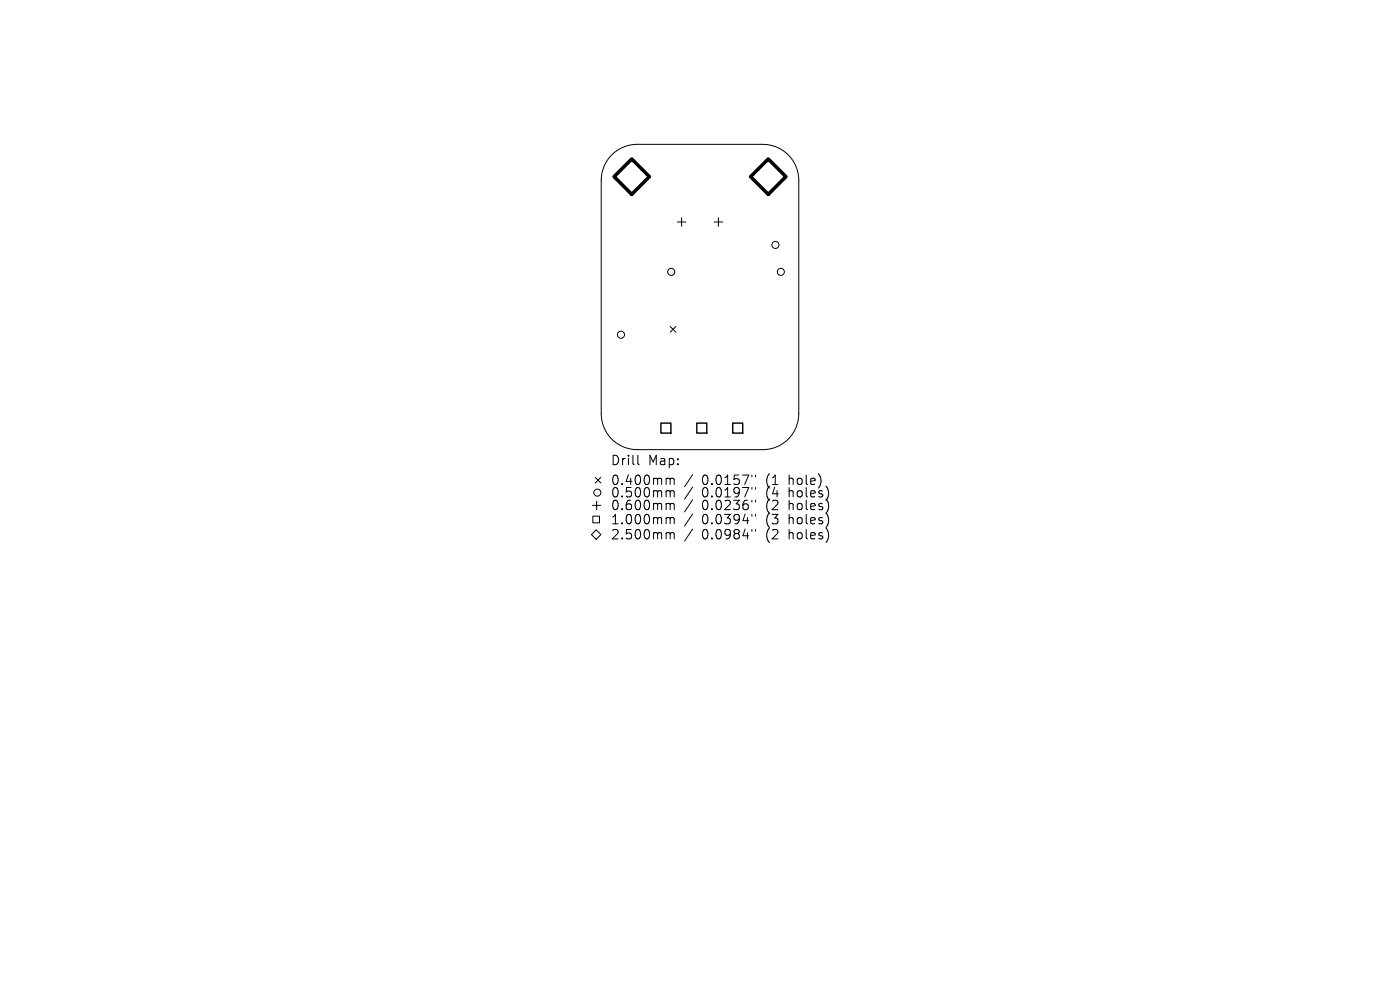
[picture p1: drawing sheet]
<svg xmlns="http://www.w3.org/2000/svg" width="297mm" height="210mm" viewBox="0 0 297 210" stroke-linecap="round" stroke-linejoin="round" font-family="sans-serif">
<defs><g id="words">
<g font-size="2.8">
<text x="129.5" y="99">Drill</text>
<text x="137.5" y="99">Map:</text>
<text x="129.5" y="103.2">0.400mm</text>
<text x="129.5" y="105.8">0.500mm</text>
<text x="148.9" y="103.2">0.0157&quot;</text>
<text x="148.9" y="105.8">0.0197&quot;</text>
<text x="162.6" y="103.2">(1</text>
<text x="162.6" y="105.8">(4</text>
<text x="167.6" y="103.2">hole)</text>
<text x="167.6" y="105.8">holes)</text>
<text x="129.5" y="108.5">0.600mm</text>
<text x="129.5" y="111.5">1.000mm</text>
<text x="148.9" y="108.5">0.0236&quot;</text>
<text x="148.9" y="111.5">0.0394&quot;</text>
<text x="162.6" y="108.5">(2</text>
<text x="162.6" y="111.5">(3</text>
<text x="167.6" y="108.5">holes)</text>
<text x="167.6" y="111.5">holes)</text>
<text x="129.5" y="114.7">2.500mm</text>
<text x="148.9" y="114.7">0.0984&quot;</text>
<text x="162.6" y="114.7">(2</text>
<text x="167.6" y="114.7">holes)</text>
</g>
</g></defs>
<g fill="none" stroke="#000" stroke-width=".21">
<path d="M129.6 33a7.6 7.6 0 0 1 5.6-2.4h26.6a7.6 7.6 0 0 1 7.7 7.6v49.6a7.6 7.6 0 0 1-7.7 7.6h-26.6a7.6 7.6 0 0 1-7.7-7.6v-49.6a7.6 7.6 0 0 1 2.1-5.2zM143.7 47.1h1.8M144.6 46.2v1.8M151.5 47.1h1.8M152.4 46.2v1.8M142.2 69.3l1.2 1.2M143.4 69.3l-1.2 1.2M135.3 96.6v1.7l.3 .3M125.5 113.4l1-1 1 1-1 1zM125.7 107.2h1.8M125.8 109.5h1.4v1.4h-1.4zM126.3 101.3l1.2 1.2"/>
<path d="M126.6 106.3v1.8M127.5 101.3l-1.2 1.2M141.6 101.4l.5 .1 .1 .2M141.6 104.1h.3l.3 .3M141.6 106.8h.3l.3 .3M141.6 109.8h.3l.3 .3M141.6 113h.3l.3 .3M142.2 101.7l.3-.3 .4 .1 .1 1.3M142.2 101.7v1.1M142.2 104.4v1M142.2 107.1v1M142.2 110.1v1"/>
<path d="M142.2 113.3v1M142.2 104.4l.3-.3 .4 .1 .1 1.2M142.2 107.1l.3-.3 .4 .1 .1 1.2M142.2 110.1l.3-.3 .4 .1 .1 1.2M142.2 113.3l.3-.3 .4 .1 .1 1.2M146.9 100.7l-1.7 2.6M146.9 103.3l-1.7 2.6M146.9 106l-1.7 2.6M146.9 109l-1.7 2.6M146.9 112.2l-1.7 2.6M159.5 100.8v.4M159.5 103.4v.4"/>
<path d="M159.5 106.1v.4M159.5 109.1v.4M159.5 112.3v.4M160.3 100.8v.4M160.3 103.4v.4M160.3 106.1v.4M160.3 109.1v.4M160.3 112.3v.4"/>
<circle cx="142.4" cy="57.7" r=".75"/>
<circle cx="164.5" cy="52" r=".75"/>
<circle cx="165.6" cy="57.7" r=".75"/>
<circle cx="131.7" cy="71" r=".75"/>
<circle cx="126.7" cy="104.5" r=".75"/>
</g>
<path d="M140.2 89.8h2.1v2.1h-2.1zM147.8 89.8h2.1v2.1h-2.1zM155.4 89.8h2.2v2.1h-2.2z" fill="none" stroke="#000" stroke-width=".3"/>
<path d="M130.3 37.5l3.7-3.8 3.8 3.8-3.8 3.7zM159.2 37.5l3.8-3.8 3.7 3.8-3.7 3.7z" fill="none" stroke="#000" stroke-width=".75"/>
<use href="#words"/>
</svg>
